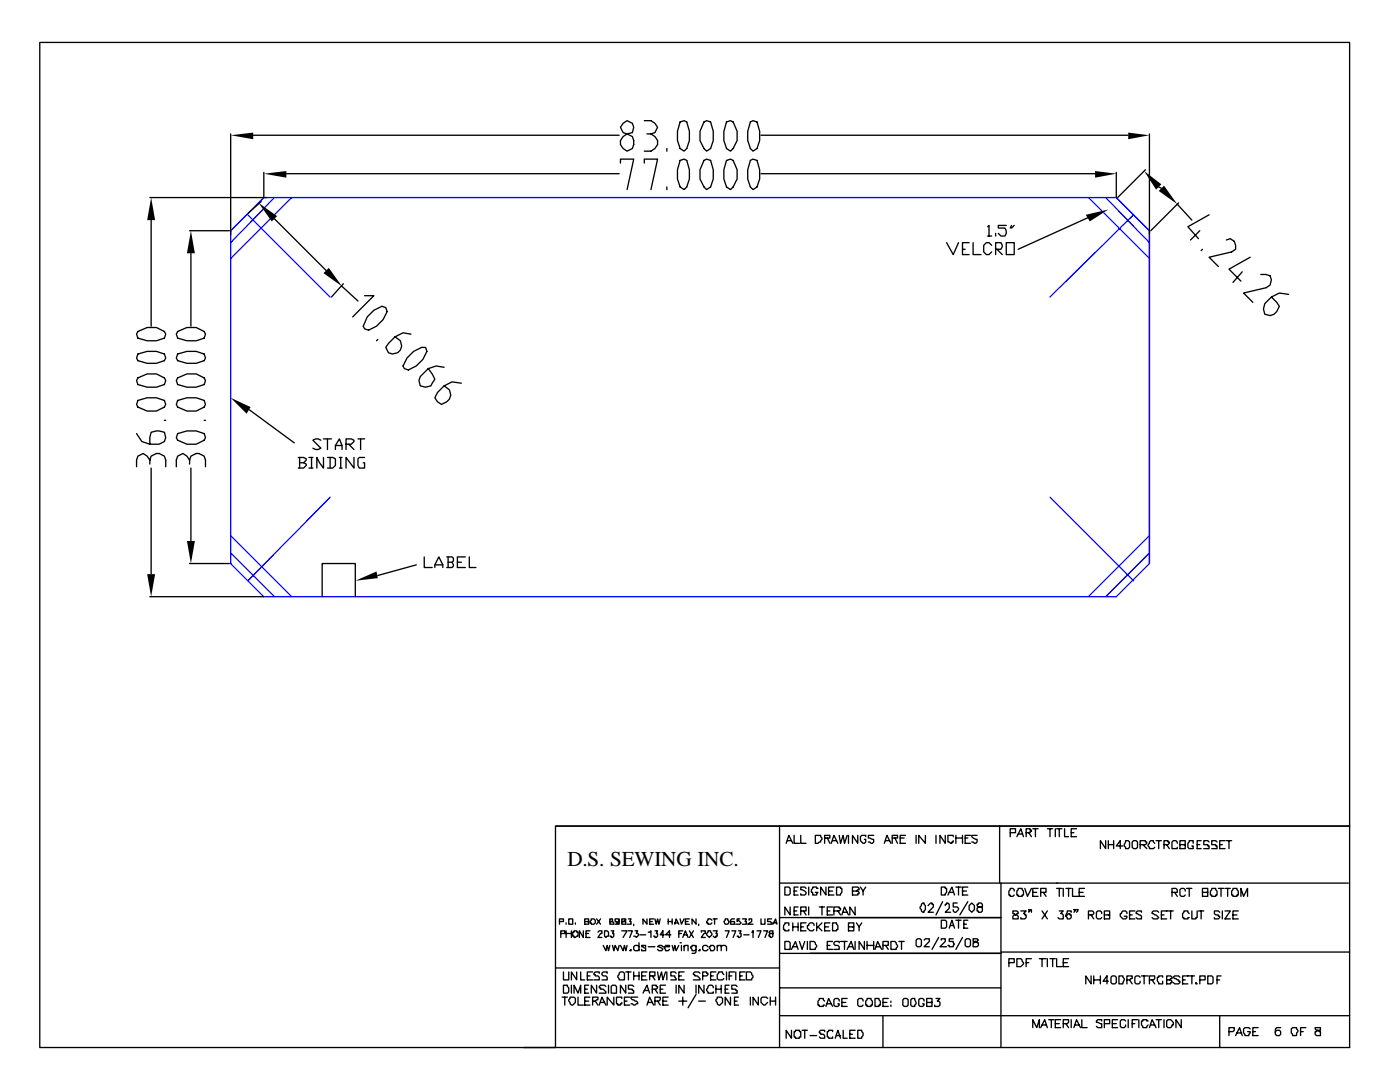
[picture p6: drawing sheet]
<svg xmlns="http://www.w3.org/2000/svg" width="279mm" height="216mm" viewBox="0 0 279 216" stroke-linecap="round" stroke-linejoin="round" font-family="sans-serif">
<defs><g id="words">
<text font-size="4.2" x="113.2" y="172.8">D.S. SEWING INC.</text>
</g></defs>
<g fill="none" stroke="#00f" stroke-width=".26">
<path d="M54.8 39.4l-8.8 9M58.2 39.4l-12.2 12.2M217.2 39.4l12.2 12.2M220.7 39.4l8.7 9M46 46l6.7-6.6h170.1l6.6 6.6v66.4l-6.6 6.7h-170.1l-6.7-6.7zM49.5 42.9l16.4 16.4M226.2 42.9l-16.7 16.4M65.9 99.2l-16.4 16.7M209.5 99.2l16.7 16.7M46 106.9l12.2 12.2M46 110.3l8.8 8.8M229.4 110.3l-8.7 8.8"/>
<path d="M229.4 106.9l-12.2 12.2"/>
</g>
<path d="M229.4 46v66.4" fill="none" stroke="#f00" stroke-width=".26"/>
<g fill="none" stroke="#000" stroke-width=".26">
<path d="M7.9 8.5h261.4v156.3h-158.4v44.2h-103zM29.9 39.4h23.3M46 26.7v20.1M50.5 27h73.1M52.7 34.4v5M57.2 34.7h66.4M123.8 32.5v-.7h2.7l-1.4 6M124.4 24.6l.7-.5 1.1 .5 .3 .8-.3 1.1-1.1 .2-.7-.2-.6-1.1zM124.4 27.3l.7-.6 1.1 .6 .3 .7v.8l-.3 .8-1.1 .6a1.69 1.69 0 0 1-1.2-1.2 1.69 1.69 0 0 1 .5-1.7zM128.6 32.5v-.7h2.6l-1.3 6M128.6 24.1h1.3l.8 .5 .5 .8-.5 1.1-.8 .2M129.1 26.7h.8"/>
<path d="M129.9 26.7a1.76 1.76 0 0 1 1.4 1.7 1.76 1.76 0 0 1-1.4 1.8h-1.3M133.1 29.6v.6M133.1 37.3v.5M135.7 32l.8-.2 .6 .2 .5 1.9v1.8l-.5 1.6-.6 .5-.8-.5-.5-1.6v-1.8zM135.7 24.3l.8-.2 .6 .2 .5 1.9v1.8l-.5 1.6-.6 .6-.8-.6-.5-1.6v-1.8zM140.5 32l.5-.2 .8 .2 .5 1.9v1.8l-.5 1.6-.8 .5a4.2 4.2 0 0 1-.5-5.8zM140.5 24.3l.5-.2 .8 .2 .5 1.9v1.8l-.5 1.6-.8 .6a4.2 4.2 0 0 1-.5-5.9zM145 32l.8-.2 .5 .2a4.2 4.2 0 0 1-.5 5.8l-.8-.5-.5-1.6v-1.8zM145 24.3l.8-.2 .5 .2a4.2 4.2 0 0 1-.5 5.9l-.8-.6-.5-1.6v-1.8zM149.8 32l.5-.2 .8 .2 .5 1.9v1.8l-.5 1.6-.8 .5-.5-.5-.6-1.6v-1.8zM149.8 24.3l.5-.2 .8 .2 .5 1.9v1.8l-.5 1.6-.8 .6-.5-.6-.6-1.6v-1.8zM151.9 34.7h66.6"/>
<path d="M151.9 27h73.3M222.8 34.4v5M228.6 33.9l-5.6 5.5M229.4 26.7v20.1M231.2 37.3l.6 .3M30.2 43.9v21.2M37.8 46h8M38.1 50.5v14.6M52.1 40.2l-2.6 2.4M54.8 43.7l10.3 10.3M68.3 57.2l3.1 2.9M68.5 56.6l-2.4 2.7"/>
<path d="M72.8 59h1.8l-4.2 4.2M188.9 48.4l1.3 2.4 1.1-2.4M192.1 49.7h.5M193.4 48.4h-1.3v2.4h1.3M194.2 48.4v2.4h1.6M197.1 45.2l.3-.2v2.1M197.1 47.1h.8M197.9 48.9l-.5-.5h-.6l-.5 .5v1.4l.5 .5h.6l.5-.5M198.7 49.7h1.1l.2-.5-.2-.8h-1.1v2.4M198.7 46.6v.5M199 49.7l1 1.1M200.8 48.4h1.6v2.4h-1.6z"/>
<path d="M200.8 45h-1.6v.5h1.4l.2 .5v.6l-.2 .5h-.8l-.6-.5M201.9 45l-.3 .5M202.4 45l-.5 .5M217.2 43.4l-14 6.3M234.9 40.7l3 3.2M235.2 40.5l-5.5 5.5M239.4 46l-1.8 1.9M240 49.7l-.3 .3M241.3 42.9l-4.2 2.3 2.1 2.4M244.7 47.9l.8-.3 .8 .6 .3 .7v.8l-.8 .6-4.5 1 1.9 1.9M247.9 54.2l-1.8 2.2M249.5 51.3l-4.2 2.4 2.3 2.4"/>
<path d="M251.6 54.8h1.1l.8 .2 .2 .8-.2 1.1-.8 .5-4.5 1.1 1.8 1.8M257.2 58.7l-1.9-.2-1.6 .8-1.3 1.3-.3 1 .3 1.1 1.1 .3 .8-.3 .5-.5 .5-1.1-.5-.8-1.1-1M27.5 79.9l1.9-.5h1.8l1.6 .5 .3 .8-.3 .5-1.6 .8h-1.8l-1.9-.8-.2-.5zM27.5 75.4l1.9-.8h1.8l1.6 .8 .3 .5-.3 .8-1.6 .6h-1.8l-1.9-.6-.2-.8zM27.5 70.6l1.9-.5h1.8l1.6 .5 .3 .8-.3 .6-1.6 .5h-1.8l-1.9-.5-.2-.6zM27.5 66.1l1.9-.7h1.8l1.6 .7 .3 .6-.3 .8-1.6 .5h-1.8l-1.9-.5-.2-.8zM35.5 79.9l1.8-.5h1.9l1.5 .5 .3 .8-.3 .5-1.5 .8h-1.9l-1.8-.8-.3-.5zM35.5 75.4l1.8-.8h1.9l1.5 .8 .3 .5-.3 .8-1.5 .6h-1.9l-1.8-.6-.3-.8zM35.5 70.6l1.8-.5h1.9l1.5 .5 .3 .8-.3 .6-1.5 .5h-1.9l-1.8-.5-.3-.6zM35.5 66.1l1.8-.7h1.9l1.5 .7 .3 .6-.3 .8-1.5 .5h-1.9l-1.8-.5-.3-.8zM73.3 63.2l1.3-1.3 1.6-.8 .8 .3 .3 .8-.8 1.6-1.4 1.3-1.5 .8-.8-.3-.3-.5zM75.4 67.7l-.3 .3"/>
<path d="M82 66.7l-1.6-.3-1.6 .8-1.3 1.3-.5 .8 .5 1.1 .8 .2 1.1-.2 .5-.6 .3-.7-.3-1.1-1.1-.8M82.5 70.1l1.6-.8h.8l.3 .8-.8 1.6-1.3 1.3-1.6 .8-.8-.2-.3-.6 .8-1.6zM88.6 73.3l-1.6-.3-1.5 .6-1.6 1.5-.3 .8 .3 1.1 1 .3 1.1-.3 .8-1.3-.5-1.1-.8-1M92.1 76.5l-1.9-.3-1.6 .8-1.3 1.3-.5 1.1 .5 .8 .8 .5 1.1-.5 .5-.6 .3-.8-.3-1-1.1-.8M27.3 86.5l1 1.6 1.6 .5h1.9l1-.5 .3-.8-.3-1-1-.3-1.6 .3-.3 1v1.3M29.9 91.8l-.5-.8-.8-.5-1.1 .5-.2 .8v1.3M29.9 91.8l.3-.8 1-.5h.6l1 .5 .3 .8v1.3M29.9 91.8v.8M30.2 93.4v21.2M32.8 83.9h.3M35.5 86.5l1.8-.5h1.9l1.5 .5 .3 .8-.3 .5-1.5 .8h-1.9l-1.8-.8-.3-.5zM37.8 91.8l-.5-.8-.8-.5-1 .5-.3 .8v1.3"/>
<path d="M37.8 91.8l.3-.8 1.1-.5h.5l1 .5 .3 .8v1.3M37.8 91.8v.8M38.1 93.4v14.5M40.7 83.9h.3M49.7 81.8l9 6.6M59.5 91.3h1.1l.5 .2v.3l-.5 .5M59.8 92.3h.8l.5 .3v.3l-.5 .5h-1.1M59.8 91.3v2.1M61.6 91.3h.8M61.6 93.4h.8M62.2 91.3v2.1M64 87.8l-.5-.2h-.5l-.6 .2 1.6 1.6-.5 .3h-.5l-.6-.3"/>
<path d="M64.6 91.3v2.1l-.8-1.1-.6-1v2.1M64.6 87.6h1.5M65.4 91.3h1l.5 .2v1.4l-.5 .5h-1M65.4 87.6v2.1M65.9 91.3v2.1M66.9 89.7v-.8l.8-1.3 .6 1.3v.8M66.9 88.9h1.4M67.7 91.3h.6M67.7 93.4h.6M68 91.3v2.1M69.1 88.6h1l.5-.5v-.3l-.5-.2h-1v2.1M69.6 88.6l1 1.1"/>
<path d="M70.6 91.3v2.1l-1.5-2.1v2.1M71.4 87.6h1.4M72 87.6v2.1M72.8 91.3h-1.1l-.3 .2v1.4l.3 .5h1.1v-1.1h-.3M29.9 119.1h22.8M37.8 112.4h8M64.3 119.1v-6.7h6.6v6.7M83.1 112.7l-7.7 2.1M84.7 111.1v2.1h1.6M86.8 113.2v-.5l.8-1.6 .8 1.6v.5M86.8 112.7h1.6M89.2 111.1h1l.3 .3v.5l-.3 .3"/>
<path d="M89.4 112.2h.8l.3 .8-.3 .2h-1M89.4 111.1v2.1M91.3 112.2h.8M92.9 111.1h-1.6v2.1h1.6M93.7 111.1v2.1h1.3M110.9 164.8h158.4v44.2h-164.8M155.6 176.2h44.2M155.6 164.8v44.2M156.6 177h.8l.3 .3v1l-.3 .3h-.8zM156.9 168.3l.5-1.6 .8 1.6M157.2 167.7h.8M158.5 166.7v1.6h1"/>
<path d="M158.5 177.8h.5M159.3 177h-.8v1.6h.8M159.8 166.7v1.6h1.1M160.9 177.3l-.3-.3h-.8v.5h.3l.8 .6v.2l-.3 .3h-.8v-.3M161.4 177v1.6M162.7 166.7h1.1v.3l.2 .2-.2 .8h-.3l-.3 .3h-.5zM163.2 177.3h-.2v-.3h-.8v.3l-.3 .2v.6h.3v.5h.8v-.3l.2-.2h-.5M164.6 167.2h1v-.5h-1v1.6M164.8 177v1.6l-1-1.6v1.6M165.1 167.2l.5 1.1M165.4 177.8h.8M165.9 168.3l.5-1.6 .8 1.6"/>
<path d="M166.2 167.7h.8M166.4 177h-1v1.6h1M167 177h.7v.3h.3v.8l-.3 .2v.3h-.7zM167.5 166.7l.2 1.6 .6-1.6 .2 1.6 .6-1.6M169.3 166.7v1.6M170.1 177.8h.8l.3-.3h.2v-.2l-.2-.3h-1.1v1.6h1.1v-.3h.2v-.2l-.2-.3h-.3M171.2 166.7v1.6l-1.1-1.6v1.6M171.7 177l.5 .8v.8M172.8 167v-.3h-.8l-.3 .3v.7l.5 .6h.3l.3-.3v-.5h-.3M172.8 177l-.6 .8M174.4 166.7h-1.1v.5l1.1 .3v.5l-.3 .3-.8-.3M176.5 168.3l.5-1.6 .8 1.6"/>
<path d="M176.7 167.7h.8M178.1 167.2h1v-.5h-1v1.6M178.6 167.2l.5 1.1M179.7 167.2h.7M180.7 166.7h-1v1.6h1M182.8 166.7v1.6M184.7 166.7v1.6l-1.3-1.6v1.6M186.8 166.7v1.6M187.9 177h.7v.3h.3v.8l-.3 .2v.3h-.7zM188.1 179.9l-1.3 2.7M188.6 166.7v1.6l-1-1.6v1.6M189.2 178.6l.8-1.6 .5 1.6"/>
<path d="M189.4 178.1h.8M190.2 167v-.3h-1v1.3l.8 .3v-.3h.2v-.3M190.8 167.2h1.3M190.8 166.7v1.6M190.8 177h1M191.3 177v1.6M192.1 166.7v1.6M192.1 177.8h.8M192.6 167.2h.5M193.1 177h-1v1.6h1M193.1 179.9l-1.5 2.7M193.7 166.7h-1.1v1.6h1.1"/>
<path d="M195 166.7h-1.1v.3l.3 .2 .8 .3v.5l-.3 .3-.8-.3M199.5 164.8v11.4M201.6 166.2h1.1v-.8h-1.1v1.6M202.4 177.8v-.3l-.3-.2h-.5v.2l-.3 .3v.8h.3v.3h.5l.3-.3M202.9 167l.8-1.6 .6 1.6M203.2 177.3h.8v.2l.3 .3v.8h-.3v.3h-.8v-.3h-.3v-.8l.3-.3zM203.2 166.4h.8M204.5 177.3l.6 1.6 .7-1.6M204.8 166.2h.8v-.3h.2v-.3h-.2v-.2h-.8v1.6M205.3 166.2l.5 .8M206.1 178.1h.8M206.1 165.4h1.1"/>
<path d="M206.6 165.4v1.6M207.2 177.3h-1.1v1.6h1.1M207.7 178.1h1.1v-.8h-1.1v1.6M208.2 178.1l.6 .8M209 165.4h1.1M209.5 165.4v1.6M210.6 165.4v1.6M210.9 176.2h58.2M210.9 177.3h1M210.9 165.4h1M211.1 176.2h-11.3v32.8M211.4 165.4v1.6"/>
<path d="M211.4 177.3v1.6M212.2 177.3v1.6M212.5 165.4v1.6h.8M212.7 177.3h1.1M213.3 177.3v1.6M213.8 166.2h.5M214 177.3v1.6h1.1M214.8 165.4h-1v1.6h1M215.4 178.1h.8M216.4 177.3h-1v1.6h1M220.7 167.7v1.6l-1.1-1.6v1.6M221.2 167.7v1.6"/>
<path d="M221.2 168.5h1M222.2 167.7v1.6M224.1 168.8h-1.3l.8-1.1v1.6M224.6 167.7h.6l.2 .3v1.1l-.2 .2h-.6v-.2l-.2-.3zM226 168a.66 .66 0 0 1 1 0v1.1l-.3 .2h-.5l-.2-.2zM227.5 168.5h1.1l.3-.2v-.3h-.3v-.3h-1.1v1.6M228.1 168.5l.8 .8M230.5 168.3l-.3-.3v-.3h-.5l-.6 .8 .3 .8h.8l.3-.2M230.7 167.7h1.1M231.2 167.7v1.6M232.3 168.5h.8l.3-.2v-.3h-.3v-.3h-.8v1.6M232.8 168.5l.6 .8"/>
<path d="M233.9 178.1h1v-.6l-.2-.2h-.8v1.6M234.4 178.1l.5 .8M234.9 168.3v-.3l-.2-.3h-.5l-.3 .3v1.3h1v-.2M235.5 168.5h1v-.8h-1v1.6h1v-.8h-.2M236.5 177.8v-.3l-.2-.2h-.6l-.2 .2v1.1l.2 .3h.6l.2-.3M236.8 177.3h1.1M237.3 177.3v1.6M238.1 168.3v-.6h-.8v.3l-.2 .3v.8l.2 .2h.8v-.5h-.2M238.9 168.5h.5M239.7 167.7h-.8v1.6h.8M240 178.1h1v-.8h-1v1.6h1v-.8h-.2M241.3 168l-.3-.3h-.8v.8h.8v.3h.3v.5h-1.1"/>
<path d="M241.8 177.3h.8v.2l.3 .3v.8h-.3v.3h-.8v-.3h-.2v-.8l.2-.3zM242.9 168l-.3-.3h-.8v.8h.8v.3h.3v.5h-1.1M243.2 177.3h1M243.4 168.5h.5M243.7 177.3v1.6M244.5 167.7h-1.1v1.6h1.1M244.5 177.3h1M244.7 167.7h1.1M245 177.3v1.6M245.3 167.7v1.6M246.1 177.3h.8v.2l.2 .3v.8h-.2v.3h-.8v-.3h-.3v-.8l.3-.3zM247.6 178.9v-1.6l.6 1.6 .8-1.6v1.6"/>
<path d="M110.9 193.1h44.7M111.7 183.9h.7v-.5h-.7v1M111.9 186.3h.8v-.6h-.8v1.4M112.2 199h1M112.4 196.6h.8v.2l.3 .3v.8l-.3 .3h-.8zM112.4 193.9v1.6h1.1v-1.6M112.7 199v1.6M113 184.1v.3M113 185.7v1.4M113 186.3h1M113.5 183.4h.8v1h-.8zM113.8 199h.8l.2 .2v.8l-.5 .6h-.3l-.2-.3v-.3l-.3-.2z"/>
<path d="M114 185.7v1.4M114 196.6v1.6M114.3 186h.3v-.3h.5v.3h.3v.8l-.8 .3v-.3h-.3zM114.6 198.2v-1.6l.8 1.6 .5-1.6v1.6M114.8 184.1v.3M115.1 193.9v1.6l-1.1-1.6v1.6M115.4 199v1.6h1M115.9 193.9v1.6h.8M116.4 185.7v1.4l-.8-1.4v1.4M116.7 183.9h.8v-.5h-.8v1h.8v-.5h-.3M116.7 197.4h.5M116.7 199.8h.8"/>
<path d="M116.9 186.3h.6M117.2 194.7h.5M117.5 196.6h-.8v1.6h.8M117.7 199h-1v1.6h1M117.7 185.7h-.8v1.4h.8M118 183.4h.5l.3 .2v.5l-.3 .3h-.5v-.3h-.3zM118.3 199.8h.5l.3-.3h.2v-.5h-1v1.6M118.3 193.9h-1.1v1.6h1.1M118.8 199.8l.5 .8M119.1 196.6v1.6l-1.1-1.6v1.6M119.1 183.4l.8 1M119.3 186l.3-.3h.5v.6h-.2l-.6 .8h.8"/>
<path d="M119.6 194.2v-.3h-.8l-.3 .3v.3h.3v.2h.5l.3 .3v.5h-1.1M119.9 183.4l-.8 1M120.4 188.6l.5 1.1 .3-1.1 .2 1.1 .3-1.1M120.7 185.7h.5l.2 .3v.8h-.2l-.3 .3-.2-.3zM120.9 196.8l-.2-.2h-.8l-.3 .2v.3h.3v.3h.5l.5 .5v.3h-1.3M121.2 194.2v-.3h-.8l-.3 .3v.3l.3 .2h.5l.3 .3v.5h-1.1M121.4 196.6v1.6M121.7 183.4v.5h.5l.3 .2v.3h-.8v-.5h.5v-.5zM122 196.8a.66 .66 0 0 1 1 0v1.4h-1zM122 185.7h.5l-.3 .6h.3v.5l-.3 .3h-.2v-.3h-.3M122.2 188.6l.3 1.1 .3-1.1 .5 1.1 .3-1.1M122.5 199v1.6l-1.3-1.6v1.6"/>
<path d="M123.6 183.6v.3h-.3v.2h-.3v-.2h-.2v-.5h.8v1h-.8M123.8 193.9h.6l.2 .3v1.3h-1v-.2l-.3-.3v-.3zM123.8 188.6l.6 1.1 .2-1.1 .3 1.1 .2-1.1M124.1 183.4v.5h.8v.5h-.8v-.5h.5v-.3h.3v-.2zM124.1 199.2v-.2h-1.1v1.3h.3v.3h.5v-.3h.3v-.3M124.1 185.7h1l-.7 1.4M124.6 199.8h.5M124.9 196.6v1.6l-1.1-1.6v1.6M124.9 193.9h1M125.4 185.7h.8l-.5 1.4M125.4 183.4h.5l-.2 .5h.2v.5h-.8M125.4 193.9v1.6"/>
<path d="M125.7 189.7l.2-.3v.3zM125.7 199h-1.1v1.6h1.1M126.5 196.8l-.3-.2h-.8v.8h.8v.2h.3v.6h-1.1M126.5 184.4v.3M126.5 193.9v1.6M126.5 194.7h1M126.7 185.7h.6l-.3 .6h.3l.2 .2-.5 .6-.3-.3h-.2M127.3 199h-1.4v.2l.3 .3h.3l.8 .5v.3h-.3l-.3 .3-.8-.3M127.5 188.9l-.2-.3h-.6l-.2 .3v.5l.2 .3h.6l.2-.3M127.5 188.1v1.6M127.5 193.9v1.6M127.8 186.5h1.1"/>
<path d="M128.1 194.7h.8M128.3 198.2l.8-1.6 .5 1.6M128.6 197.6h.8M128.9 188.9v-.3h-.8v.3l.8 .3v.5h-.8v-.3M129.1 193.9h-1v1.6h1M129.1 183.4v1l-.8-1v1M129.4 186h.2l.3-.3v1.4M129.4 188.9h1.3M129.6 194.7h1.1v-.8h-1.1v1.6M129.6 183.9h.6M130.2 197.4h.8l.2-.3v-.3h-.2v-.2h-.8v1.6M130.2 194.7l.5 .8"/>
<path d="M130.4 183.4h-.8v1h.8M130.7 199.8h.8l.3-.3v-.5h-1.1v1.6M130.7 185.7h.5l-.2 .6h.2v.5l-.2 .3h-.3v-.3h-.3M130.7 183.4l.3 1 .2-1 .3 1 .3-1M130.7 197.4l.5 .8M131.2 193.9l.3 1.6 .5-1.6 .3 1.6 .5-1.6M131.2 199.8l.6 .8M131.8 197.4h.5M132.3 188.9l-.3-.3h-.5l-.3 .3 .8 .3 .3 .2-.3 .3h-.5l-.3-.3M132.3 199.8h.8M132.6 186.5h-.8l.5-.8v1.4M132.6 188.9h1v-.3h-.8v.3h-.2l.2 .8h.5l.3-.3"/>
<path d="M132.8 196.6h-1v1.6h1M133.1 193.9v1.6M133.3 199h-1v1.6h1M133.3 183.9h.8M133.3 183.4v1M133.9 186.5h-1.1l.8-.8v1.4M134.1 188.6l.3 1.1 .3-1.1 .2 1.1 .6-1.1M134.1 183.4v1M134.7 184.4l.2-1 .6 1M134.7 184.1h.5M134.9 194.2l-.2-.3h-.8v.8h.8v.3l.2 .3v.2h-1M134.9 196.6v1.6"/>
<path d="M135.5 199.8h1.6M135.5 194.7h.5M135.5 186.3h.5M135.7 188.1h.3zM135.7 183.4l.3 1 .5-1M136 188.6v1.1M136.3 185.7h-.8v1.4M136.3 187.1l.5-1.4 .5 1.4M136.3 199v1.6M136.5 196.6v1.6l-1-1.6v1.6M136.5 193.9h-1v1.6h1M136.5 188.9l.3-.3h.5v1.1"/>
<path d="M136.5 186.5h.6M136.5 188.6v1.1M136.8 183.9h.5M137.6 183.4h-.8v1h.8M137.6 185.7l.8 1.4M138.4 185.7l-.8 1.4M138.9 183.4v1l-.8-1v1M138.9 188.6v1.4l-.3 .2h-.5M138.9 188.9l-.3-.3h-.5v.3h-.3l.3 .8h.5l.3-.3M138.9 196.6v1.6M138.9 198.4l-1.6 2.7M139.4 189.7l.3-.3v.3z"/>
<path d="M139.4 199.8h1.4M139.4 184.4v.3M139.7 194.2l-.3-.3h-.8l-.2 .3v.3h.2v.2h.6l.5 .6v.2h-1.3M140 186v-.3h.8v.6h-.3l-.5 .8h.8M140.2 194.7h.8l.3-.2v-.3h-.3v-.3h-.8v1.6M140.5 196.6v1.6l-1.1-1.6v1.6M141.3 185.7h.5v.3l.3 .3v.2l-.5 .6-.6-.6zM141.3 188.9l-.3-.3h-.5l-.3 .3v.5l.3 .3h.5l.3-.3M141.6 188.9h.2v-.3h.5l.3 .3v.5l-.3 .3h-.5zM141.8 194.7h.5M142.1 183.6l-.3-.2h-.5v.2l-.3 .3v.2h.3v.3h.5l.3-.3M142.3 197.1v-.3l-.2-.2h-.5l-.6 .8 .3 .8h1v-.3"/>
<path d="M142.3 185.7h.8l-.2 .6h.2v.5h-.2v.3h-.3l-.3-.3M142.3 183.4h.8M142.6 183.4v1M142.9 193.9h-1.1v1.6h1.1M142.9 197.4h1M142.9 196.6v1.6M143.1 199h.8l.3 .2v.8l-.5 .6h-.3l-.3-.3v-.3l-.2-.2zM143.1 188.9l.3-.3h.5v1.1M143.1 188.6v1.1M143.9 188.9l.3-.3h.5l.3 .3v.8M143.9 196.6v1.6M144.5 194.5l-.3-.3v-.3h-.8v.3l-.3 .3v.8l.3 .2h.8l.3-.2"/>
<path d="M144.7 183.4h.6v.2l.2 .3-.2 .5h-.6l-.2-.5 .2-.3zM144.7 185.7h.8l-.5 1.4M144.7 197.4h.6M145 193.9v1.6M145.5 196.6h-.8v1.6h.8M145.5 194.7h.5M145.8 199v1.6l-1.1-1.6v1.6M146 185.7h.8l-.5 1.4M146.6 193.9h-1.1v1.6M146.6 183.4h-.6l-.2 .2v.8h.8v-.5h-.8v.2M146.6 199.8h.5M146.8 193.9v1.6"/>
<path d="M147.1 196.8l-.3-.2h-.8v.8h.8v.2h.3v.6h-1.1M147.4 199h-.8v1.6h.8M147.4 185.7h.5l-.3 .6h.3v.5l-.3 .3h-.2v-.3h-.3M147.6 183.4h-.5v.5l.3-.3 .5 .5-.3 .3h-.8M147.6 194.7h.6M148.2 183.4h.8l-.3 .5h.3v.5h-.8M148.4 186.5h1.1M148.7 193.9h-1.1v1.6h1.1M149 193.9h.8l.2 .3v.3l.3 .2-.3 .8h-1zM149.5 183.6v-.2h.5v.5l-.8 .5h1.1M149.8 199v1.6M150 186h.3v-.3v1.4"/>
<path d="M151.1 185.7h.8l-.6 1.4M151.3 199v1.6l-1-1.6v1.6M151.9 183.4v1h.8v-1M152.4 185.7h.8l-.5 1.4M153.2 199.2l-.3-.2h-.8l-.2 .2v.8l.5 .6h.3l.5-.6M153.5 186l.2 .3h.6v.5l-.3 .3h-.3v-.3h-.2v-.3l.2-.2h.6v-.6h-.6zM153.7 199.8h1.1M153.7 199v1.6M154 183.4h-.8v.5h.5l.3 .2v.3h-.8M154.3 184.4l.5-1 .2 1M154.3 184.1h.7M154.8 199v1.6"/>
<path d="M155.6 183.1h44.2M155.6 190.2h44.2M155.6 197.1h44.2M156.6 187.9h.8l.3 .2v1.3h-1.1zM157.4 184.7v-.6h-.8v.3l-.2 .3v.8h.2v.2h.8v-.2M157.7 181v1.6l-1.1-1.6v1.6M158 189.4l.8-1.5 .5 1.5M158.2 188.9h.8M158.2 184.1v1.6M158.2 184.9h1.1M158.5 181.8h.5M159.3 181h-.8v1.6h.8"/>
<path d="M159.3 184.1v1.6M159.5 187.9l.6 1.5 .5-1.5M159.8 181.8h1.1v-.8h-1.1v1.6M159.8 184.9h.5M160.3 181.8l.6 .8M160.9 184.1h-1.1v1.6h1.1M161.1 187.9v1.5M161.4 181v1.6M161.7 187.9h.8l.2 .2v.3l.3 .2-.3 .8h-1zM162.5 184.7v-.3l-.3-.3h-.5l-.3 .3v.3h-.3v.5l.6 .5h.5l.3-.2M163 184.1v1.6M163.2 184.9l.8 .8"/>
<path d="M163.5 181h1.1M164 181v1.6M164 184.1l-1 1.1M164.6 199.8l-.3-.3v-.3h-.8v.3l-.3 .3v.8h.3v.2h.8v-.2h.3M164.6 184.9h.8M165.1 181.8h.5M165.1 188.6h.5M165.6 184.1h-1v1.6h1M166.2 184.1h.8v.3l.2 .3v.8h-.2v.2h-.8zM166.2 181h-1.1v1.6h1.1M166.2 187.9h-1.1v1.5h1.1M166.4 181.8h1.1l.2-.3v-.3h-.2v-.2h-1.1v1.6"/>
<path d="M167.2 181.8l.5 .8M167.5 199.8v-.3l-.3-.3h-.5l-.3 .3v1.1l.3 .2h.5l.3-.2v-.3h-.3M167.5 188.1v-.2h-.8l-.3 .2v.3l.3 .2h.5l.3 .3v.5h-1.1M167.7 187.9h1.4M168 182.6l.5-1.6 .8 1.6M168.3 182h.8M168.5 187.9v1.5M169.1 199.2h-1.1v1.6h1.1M169.1 189.4l.8-1.5 .5 1.5M169.3 184.9h1.1v-.8h-1.1v1.6h1.1v-.8h-.3M169.3 188.9h.8M170.7 181v1.6l-1.1-1.6v1.6"/>
<path d="M170.7 187.9v1.5M170.9 184.1l.5 .8v.8M172 184.1l-.6 .8M172.2 199.8v-.3l-.2-.3h-.6l-.2 .3v1.1l.2 .2h.6l.2-.2M172.5 187.9v1.5l-1.1-1.5v1.5M173 199.2h.8v.3l.3 .3v.8h-.3v.2h-.8v-.2h-.2v-.8l.2-.3zM173 188.6h1.4M173 187.9v1.5M174.4 187.9v1.5M174.6 199.2h.8v.3l.3 .3v.8h-.3v.2h-.8zM174.6 189.4l.6-1.5 .7 1.5M174.9 188.9h.8"/>
<path d="M176.2 188.6h1.1v-.7h-1.1v1.5M176.7 188.6l.6 .8M177.3 199.2h-1.1v1.6h1.1M177.8 199.8v.2zM177.8 187.9h.8l.3 .2v.3l.2 .2-.2 .8h-1.1zM179.4 187.9h1M179.9 187.9v1.5M180.2 199.5l.2-.3h.6l.2 .3v1.1l-.2 .2h-.6l-.2-.2zM181.8 199.5l.2-.3h.6l.2 .8-.2 .8h-.6l-.2-.2zM182.8 187.6a.66 .66 0 0 1 1.1 0v1l-.3 .3h-.5l-.3-.3zM183.9 180.4l.2-.2h.3v.2l.3 .3v.8l-.3 .3v.2h-.3l-.5-.8zM184.4 199.8v-.3l-.3-.3h-.5l-.2 .3v1.1l.2 .2h.5l.3-.2v-.3h-.3"/>
<path d="M184.4 187.6l.3-.3h.8v.6l-1.1 1h1.1M185.2 180.7l.5-.5h.3v.2h.3v.6l-1.1 1h1.1M186.8 199.2h.8l-.5 .6h.2l.3 .2v.6l-.3 .2h-.8v-.2M187.3 187.1l-1.3 2.3M187.9 183.6h.7l.3 .3v1l-.3 .3h-.7zM187.9 187.6v-.3h.7v.6l-1 1h1.3M188.6 180.7v-.3h.3v-.2h.3l.2 .2v.8l-.8 .8h1.1M189.4 185.2l.6-1.6 .5 1.6M189.7 184.7h.5M190.2 187.3h-.8v.6h.8v.2l.3 .3-.3 .2v.3h-.8v-.3h-.2M190.8 183.6h1M191 180.2h-.8v.8h.8l.3 .2v.3l-.5 .5h-.3l-.3-.2v-.3"/>
<path d="M191.3 183.6v1.6M192.1 187.1l-1.3 2.3M192.4 184.4h.5M192.6 187.6a.66 .66 0 0 1 1.1 0v1l-.3 .3h-.5l-.3-.3zM193.1 183.6h-.7v1.6h.7M193.4 180.7l.5-.5 .6 .5v.8l-.6 .5-.5-.5zM194.2 187.3v.6h.5l.3 .2h.3v.5l-.3 .3h-.8v-.8l.8-.2 .3-.3-.3-.3zM195.3 180.2v.2h-.3v.3l.3 .3h.5l.3 .2v.6l-.3 .2h-.5v-.2h-.3v-.6l.3-.2h.8v-.6l-.3-.2zM199.8 190h69.5M201.3 192.1h1.1v-.8h-1.1v1.6M202.1 181.8v.5l.8 .3 .3 .2v.6h-1.1v-.6l.8-.5h.3v-.3l-.3-.2zM202.9 191.3h.8l.6 .8v.3l-.6 .5h-.8z"/>
<path d="M203.7 181.8h1.1l-.5 .5h.2v.3h.3v.5l-.3 .3h-.8v-.3M204.8 192.1h.5M205.6 181.5h-.3h.3v.3h-.3v.2M205.8 191.3h-1v1.6M205.8 181.5v.5M207.4 191.3h1.4M208 191.3v1.6M208 181.8l1 1.6M209 191.3v1.6M209 181.8l-1 1.6M209.5 191.3h1.1M210.1 191.3v1.6"/>
<path d="M210.9 191.3v1.6h1M211.4 181.8h.8l-.5 .5h.2l.3 .3v.8h-.8l-.3-.3M212.2 192.1h.8M213.3 191.3h-1.1v1.6h1.1M213.8 182v-.2h-.8l-.3 .8 .3 .8h.5l.3-.3v-.5h-.3v-.3h-.2l-.6 .5M214.6 181.5h-.3h.3v.3l-.3 .2M215.1 181.5h-.3h.3v.3l-.3 .2M217.2 182.6h.8l.3-.3v-.3l-.3-.2h-.8v1.6M217.8 194.7v1.6l-1.1-1.6v1.6M217.8 182.6l.5 .8M218.3 195.5h1.3M218.3 194.7v1.6"/>
<path d="M219.6 194.7v1.6M219.9 182.3v-.3l-.3-.2h-.5l-.3 .2v1.1l.3 .3h.5l.3-.3M220.4 182.6h1.1v-.8h-1.1v1.6h1.1v-.8h-.3M221.2 195.8h-1.1l.8-1.1v1.6M221.7 195l.3-.3h.5l.3 .3v1.1l-.3 .2h-.5l-.3-.2zM223.3 194.7h.8v.3l.3 .3-.3 1h-.8zM224.9 195.5h.5l.3-.2h.3v-.6h-1.1v1.6M224.9 182.3v-.3l-.3-.2h-.5l-.3 .2v.3h-.2v.5l.5 .6h.5l.3-.3v-.3h-.5M225.4 182.6h.6M225.4 195.5l.6 .8M226.5 181.8h-1.1v1.6h1.1M227.5 195l-.2-.3h-.6l-.2 .3v1.1l.2 .2h.6l.2-.2v-.3"/>
<path d="M227.8 182v-.2h-.8l-.3 .2v.3l.8 .3 .3 .2v.6h-.8l-.3-.3M227.8 194.7h1.3M228.3 194.7v1.6M229.4 195.5h.8l.3-.2v-.6h-1.1v1.6M229.9 195.5l.6 .8M231.2 182l-.2-.2h-.8l-.3 .2v.3l.8 .3 .5 .5-.2 .3h-.8l-.3-.3M231.8 182.6h.5M232 195v-.3h-.8v.3h-.2v.8l.2 .3v.2h.8v-.5M232.8 195.5h.6l.2-.2h.3v-.3l-.3-.3h-.8v1.6h.8v-.2h.3v-.3l-.3-.3h-.2M233.6 181.8v1.6M234.2 181.8h-2.4v1.6h1M235.5 195l-.3-.3h-.8l-.2 .3 .2 .3 .8 .2v.3h.3v.3l-.3 .2h-.8l-.2-.2"/>
<path d="M236 195.5h.5M237.3 182.3l-.2-.3v-.2h-.8v.2l-.3 .3v.8h.3v.3h.8v-.3h.2M237.9 181.8v1.6h.8v-.3h.2v-1.3M237.9 194.7v1.6M238.4 194.7h-2.4v1.6h1.1M238.7 196.1l.2 .2h-.2zM239.2 181.8h1M239.4 195.5h1.1v-.8h-1.1v1.6M239.7 181.8v1.6M241 194.7h.8l.3 .3v1.1l-.3 .2h-.8zM242.9 195.5h.5M243.4 182l-.2-.2h-.8v.5l.2 .3h.6v.2h.2v.3l-.2 .3h-.8v-.3"/>
<path d="M243.7 194.7h-.8v1.6M243.9 181.8v1.6M244.5 181.8h1l-1 1.6h1M246.1 182.6h.8M247.1 181.8h-1v1.6h1M119.6 200.6l.5-1.6 .8 1.6M119.9 200h.8M129.1 200.6l.5-1.6 .8 1.6M129.4 200h.8M155.6 202.7h113.7M158 205.6v1.6l-1.1-1.6v1.6M158.5 205.8h.3v-.2h.7v.2h.3v1.1h-.3v.3h-.7v-.3h-.3z"/>
<path d="M160.1 205.6h1M160.6 205.6v1.6M161.7 206.6h1.3M164.6 205.8v-.2h-.8l-.3 .2v.3h.3v.3h.5l.3 .2v.6h-.8l-.3-.3M164.8 200.8l.6-1.6 .8 1.6M165.1 200.3h.8M166.2 205.8v-.2h-.8v.2h-.3v1.1h.3v.3h.8v-.3M166.7 207.2l.5-1.6 .5 1.6M167 206.6h.7M168 200h.8M168.3 205.6v1.6h.8M169.6 206.4h.5"/>
<path d="M170.7 205.6h-1.1v1.6h1.1M171.2 205.6h.8v.2l.2 .3v.5l-.2 .3v.3h-.8zM176.2 202.7v6.3M176.2 200h.8M177.8 200.6v.2M184.9 200h1.1v-.8h-1.1v1.6h1.1v-.8h-.3M206.1 205.1v-1.6l.8 1.6 .5-1.6v1.6M207.7 205.1l.8-1.6 .5 1.6M208 204.5h.8M209.3 203.5h1M209.8 203.5v1.6M210.6 204.3h.8"/>
<path d="M211.7 203.5h-1.1v1.6h1.1M212.2 204.3h.8l.3-.3v-.5h-1.1v1.6M212.7 204.3l.6 .8M213.8 203.5v1.6M214.3 205.1l.5-1.6 .8 1.6M214.6 204.5h.8M215.9 203.5v1.6h1.1M219.9 203.7v-.2h-.8l-.3 .2v.3l1.1 .3v.8h-.8l-.3-.3M220.4 204.3h1.1v-.8h-1.1v1.6M222 204.3h.8M223 203.5h-1v1.6h1M224.6 203.7l-.2-.2h-.6l-.2 .2v1.1l.2 .3h.6l.2-.3v-.3"/>
<path d="M225.2 203.5v1.6M226 204.3h.5M227 203.5h-1v1.6M227.3 203.5v1.6M229.1 203.7h-.2v-.2h-.8v.2h-.3v.8l.3 .3v.3h.8v-.3l.2-.3M229.4 205.1l.5-1.6 .8 1.6M229.7 204.5h.8M230.7 203.5h1.1M231.2 203.5v1.6M232.3 203.5v1.6M232.8 203.7l.3-.2h.5l.6 .5v.5h-.3v.3l-.3 .3h-.5l-.3-.3zM235.7 203.5v1.6l-1-1.6v1.6"/>
<path d="M243.4 202.7v6.3M245.3 205.8h.8l.2-.2v-.5h-1v1.5M246.6 206.6l.8-1.5 .5 1.5M246.9 206.1h.7M249.5 205.3l-.3-.2h-.8l-.2 .2v.8l.2 .3v.2h.8l.3-.8h-.5M250 205.8h.6M251.1 205.1h-1.1v1.5h1.1M255.6 205.1h-.8l-.3 .2v1.1l.3 .2h.5l.3-.2v-.6l-.3-.2h-.5l-.3 .2v.3M257.7 205.3l.3-.2h.8v.2l.2 .3v.2l-.2 .3v.5h-.8v-.2l-.3-.3zM259.6 205.8h.5M260.6 205.1h-1v1.5M262.5 205.1v.2l.2 .3 .8 .2v.8h-.8l-.2-.2v-.6h.2l.3-.2h.5v-.5z"/>
</g>
<g fill="#000">
<path d="M46 27l4.5-.5v1.3zM52.7 34.7l4.5-.6v1.4zM218.5 34.1l4.3 .6-4.3 .8zM225.2 26.5l4.2 .5-4.2 .8zM228.3 34.1l3.5 2.7-1.1 1zM231.2 38.1l1.1-1.1 2.6 3.7zM30.2 39.4l.8 4.5h-1.6zM38.1 46l.8 4.5h-1.6zM51.6 40.5l3.7 2.6-1.1 1.1zM64.6 54.5l1-1.1 2.7 3.8zM216.7 42.9l4.5-1.1-3.7 2.4zM46 79.4l4 1.8-.8 1.3z"/>
<path d="M29.4 114.6h1.6l-.8 4.5zM37.3 107.9h1.6l-.8 4.5zM70.9 115.9l4.2-1.9 .3 1.4z"/>
</g>
<use href="#words"/>
</svg>
